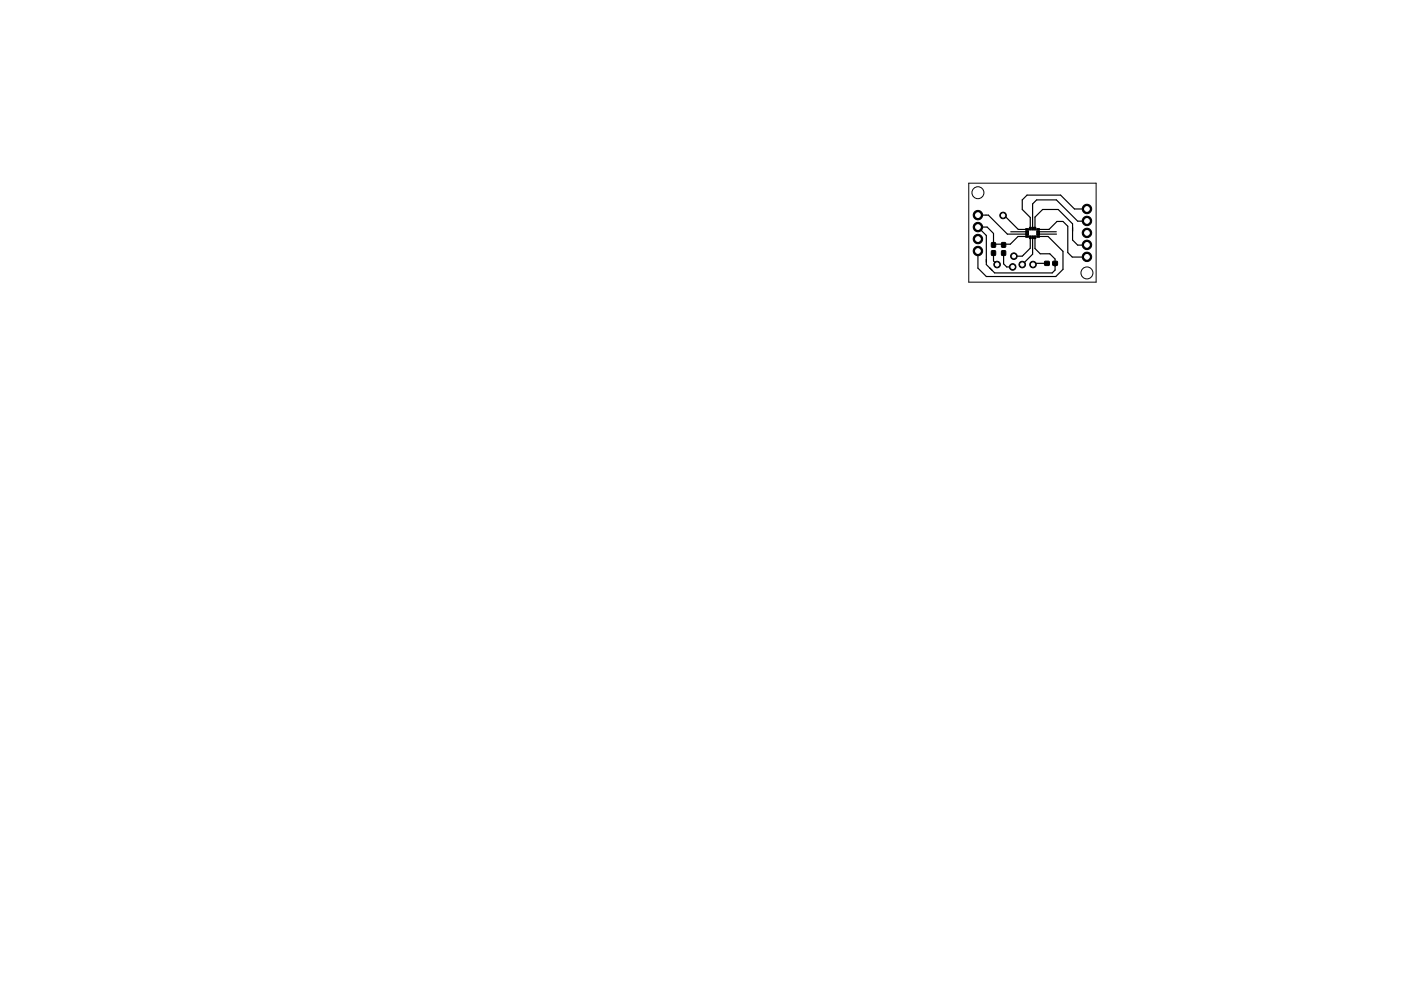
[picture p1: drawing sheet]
<svg xmlns="http://www.w3.org/2000/svg" width="297mm" height="210mm" viewBox="0 0 297 210" stroke-linecap="round" stroke-linejoin="round" font-family="sans-serif">
<g fill="none" stroke="#000" stroke-width=".21">
<path d="M205.4 38.9h27v21h-27z"/>
<circle cx="207.3" cy="40.9" r="1.27"/>
<circle cx="230.5" cy="57.9" r="1.27"/>
</g>
<g fill="#000" stroke="#000" stroke-width=".21">
<path d="M210.2 51.5h.8v.9h-.8zM210.2 53.2h.8v1h-.8zM212.4 51.5h.8v.9h-.8zM212.4 53.2h.8v1h-.8zM217.5 50h.5l.1 .3h-.6zM217.5 49.5h.5l.1 .3h-.6zM217.5 49h.5l.1 .3h-.6zM217.5 48.5h.5l.1 .3h-.6zM218.3 48.2h.3v.6h-.3zM218.3 50.1h.3v.5h-.3zM218.8 48.2h.3v.6h-.3zM218.8 50.1h.3v.5h-.3z"/>
<path d="M219.3 48.2h.3v.6h-.3zM219.3 50.1h.3v.5h-.3zM219.8 48.5h.6v.3h-.6zM219.8 49h.6v.3h-.6zM219.8 49.5h.6v.3h-.6zM219.8 50h.6v.3h-.6zM221.5 55.5h.9v.8h-.9zM223.2 55.5h1v.8h-1z"/>
<circle cx="207.3" cy="50.7" r="1"/>
<circle cx="207.3" cy="48.2" r="1"/>
<circle cx="207.3" cy="53.3" r="1"/>
<circle cx="207.3" cy="45.6" r="1"/>
<circle cx="211.4" cy="56.1" r=".7"/>
<circle cx="212.7" cy="45.7" r=".7"/>
<circle cx="214.7" cy="56.6" r=".7"/>
<circle cx="215" cy="54.4" r=".7"/>
<circle cx="216.7" cy="56.1" r=".7"/>
<circle cx="219" cy="56.1" r=".7"/>
<circle cx="230.5" cy="46.9" r="1"/>
<circle cx="230.5" cy="49.4" r="1"/>
<circle cx="230.5" cy="52" r="1"/>
<circle cx="230.5" cy="54.5" r="1"/>
<circle cx="230.5" cy="44.3" r="1"/>
</g>
<g fill="none" stroke="#000" stroke-width=".25">
<path d="M207.3 45.6h2.3l4 4.1h4.2M210.6 53.7v1.7l.8 .7M212.7 45.7h.2l3 3h1.9M212.8 53.7v2.3l.6 .6h.8M214.3 49.2h3.5M217.8 50.2h-2l-1.6 1.6h-3.3M218.4 50.3v2.4l-1.7 1.7h-1.5M218.9 50.3v3.6l-2.2 2.2M219.4 50.3v2.4l1.1 1.1h2.1l1.1 1.2v2.3l-.6 .6h-12.2l-1.8-1.8v-6.1l-1.8-1.8h2l1.3 1.3v2.5M219.4 48.5v-2.4l1.7-1.7h3.3l3 3.1v3.4l1.1 1.1h2M220.1 50.2h2.1l3.2 3.1v3.8l-1.5 1.6h-14.8l-1.8-1.8v-3.6M220.1 48.7h2.3l1.7-1.7h1.3l1 1v5.6l.9 .9h3.2"/>
<path d="M220.1 49.7h3.9M220.1 49.2h3.8M222 55.9h-2.7l-.3 .2M230.5 46.9h-2l-4.5-4.5h-4.2l-.9 .9v5.2M230.5 44.3h-2.7l-2.9-2.9h-7.1l-1.1 1v2l1.7 1.7v2.4"/>
</g>
<g fill="#fff" stroke="#fff" stroke-width=".21">
<circle cx="215" cy="54.4" r=".35"/>
<circle cx="230.5" cy="44.3" r=".5"/>
<circle cx="230.5" cy="46.9" r=".5"/>
<circle cx="230.5" cy="49.4" r=".5"/>
<circle cx="230.5" cy="52" r=".5"/>
<circle cx="230.5" cy="54.5" r=".5"/>
<circle cx="219" cy="56.1" r=".35"/>
<circle cx="214.7" cy="56.6" r=".35"/>
<circle cx="216.7" cy="56.1" r=".35"/>
<circle cx="212.7" cy="45.7" r=".35"/>
<circle cx="207.3" cy="53.3" r=".5"/>
<circle cx="207.3" cy="50.7" r=".5"/>
<circle cx="207.3" cy="48.2" r=".5"/>
<circle cx="207.3" cy="45.6" r=".5"/>
<circle cx="211.4" cy="56.1" r=".35"/>
</g>
</svg>
